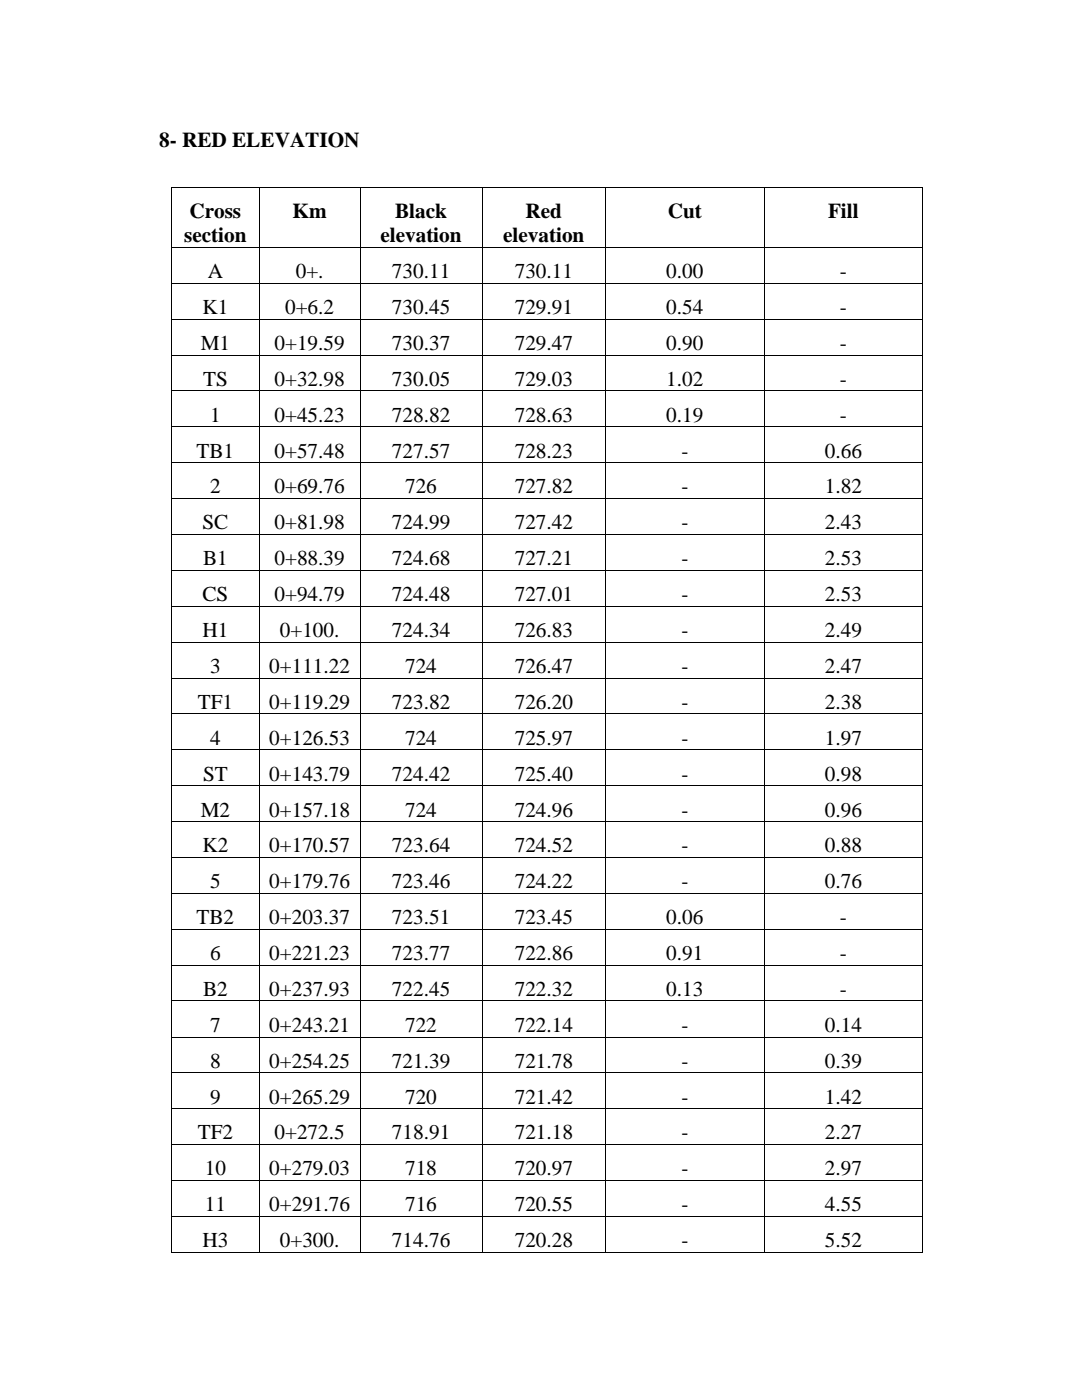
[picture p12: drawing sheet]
<svg xmlns="http://www.w3.org/2000/svg" width="216mm" height="279mm" viewBox="0 0 216 279" stroke-linecap="round" stroke-linejoin="round" font-family="sans-serif">
<defs><g id="words">
<g font-size="4.2">
<text x="31.8" y="29.3">8- RED ELEVATION</text>
<text x="37.8" y="43.5">Cross</text>
<text x="58.4" y="43.5">Km</text>
<text x="78.8" y="43.5">Black</text>
<text x="104.9" y="43.5">Red</text>
<text x="133.2" y="43.5">Cut</text>
<text x="165.2" y="43.5">Fill</text>
<text x="36.8" y="48.4">section</text>
<text x="75.9" y="48.4">elevation</text>
<text x="100.4" y="48.4">elevation</text>
<text x="41.5" y="55.5">A</text>
<text x="59" y="55.5">0+.</text>
<text x="78.2" y="55.5">730.11</text>
<text x="102.7" y="55.5">730.11</text>
<text x="133" y="55.5">0.00</text>
<text x="167.6" y="55.5">-</text>
<text x="40.4" y="62.7">K1</text>
<text x="56.9" y="62.7">0+6.2</text>
<text x="78.2" y="62.7">730.45</text>
<text x="102.7" y="62.7">729.91</text>
<text x="133" y="62.7">0.54</text>
<text x="167.6" y="62.7">-</text>
<text x="40.1" y="69.9">M1</text>
<text x="54.8" y="69.9">0+19.59</text>
<text x="78.2" y="69.9">730.37</text>
<text x="102.7" y="69.9">729.47</text>
<text x="133" y="69.9">0.90</text>
<text x="167.6" y="69.9">-</text>
<text x="40.5" y="77">TS</text>
<text x="54.8" y="77">0+32.98</text>
<text x="78.2" y="77">730.05</text>
<text x="102.7" y="77">729.03</text>
<text x="133" y="77">1.02</text>
<text x="167.6" y="77">-</text>
<text x="41.9" y="84.2">1</text>
<text x="54.8" y="84.2">0+45.23</text>
<text x="78.2" y="84.2">728.82</text>
<text x="102.7" y="84.2">728.63</text>
<text x="133" y="84.2">0.19</text>
<text x="167.6" y="84.2">-</text>
<text x="39.2" y="91.3">TB1</text>
<text x="54.8" y="91.3">0+57.48</text>
<text x="78.2" y="91.3">727.57</text>
<text x="102.7" y="91.3">728.23</text>
<text x="136" y="91.3">-</text>
<text x="164.6" y="91.3">0.66</text>
<text x="41.9" y="98.5">2</text>
<text x="54.8" y="98.5">0+69.76</text>
<text x="80.8" y="98.5">726</text>
<text x="102.7" y="98.5">727.82</text>
<text x="136" y="98.5">-</text>
<text x="164.6" y="98.5">1.82</text>
<text x="40.4" y="105.6">SC</text>
<text x="54.8" y="105.6">0+81.98</text>
<text x="78.2" y="105.6">724.99</text>
<text x="102.7" y="105.6">727.42</text>
<text x="136" y="105.6">-</text>
<text x="164.6" y="105.6">2.43</text>
<text x="40.5" y="112.8">B1</text>
<text x="54.8" y="112.8">0+88.39</text>
<text x="78.2" y="112.8">724.68</text>
<text x="102.7" y="112.8">727.21</text>
<text x="136" y="112.8">-</text>
<text x="164.6" y="112.8">2.53</text>
<text x="40.4" y="120">CS</text>
<text x="54.8" y="120">0+94.79</text>
<text x="78.2" y="120">724.48</text>
<text x="102.7" y="120">727.01</text>
<text x="136" y="120">-</text>
<text x="164.6" y="120">2.53</text>
<text x="40.4" y="127.1">H1</text>
<text x="55.8" y="127.1">0+100.</text>
<text x="78.2" y="127.1">724.34</text>
<text x="102.7" y="127.1">726.83</text>
<text x="136" y="127.1">-</text>
<text x="164.6" y="127.1">2.49</text>
<text x="41.9" y="134.3">3</text>
<text x="53.7" y="134.3">0+111.22</text>
<text x="80.8" y="134.3">724</text>
<text x="102.7" y="134.3">726.47</text>
<text x="136" y="134.3">-</text>
<text x="164.6" y="134.3">2.47</text>
<text x="39.5" y="141.5">TF1</text>
<text x="53.7" y="141.5">0+119.29</text>
<text x="78.2" y="141.5">723.82</text>
<text x="102.7" y="141.5">726.20</text>
<text x="136" y="141.5">-</text>
<text x="164.6" y="141.5">2.38</text>
<text x="41.9" y="148.6">4</text>
<text x="53.7" y="148.6">0+126.53</text>
<text x="80.8" y="148.6">724</text>
<text x="102.7" y="148.6">725.97</text>
<text x="136" y="148.6">-</text>
<text x="164.6" y="148.6">1.97</text>
<text x="40.5" y="155.8">ST</text>
<text x="53.7" y="155.8">0+143.79</text>
<text x="78.2" y="155.8">724.42</text>
<text x="102.7" y="155.8">725.40</text>
<text x="136" y="155.8">-</text>
<text x="164.6" y="155.8">0.98</text>
<text x="40.1" y="163">M2</text>
<text x="53.7" y="163">0+157.18</text>
<text x="80.8" y="163">724</text>
<text x="102.7" y="163">724.96</text>
<text x="136" y="163">-</text>
<text x="164.6" y="163">0.96</text>
<text x="40.4" y="170.1">K2</text>
<text x="53.7" y="170.1">0+170.57</text>
<text x="78.2" y="170.1">723.64</text>
<text x="102.7" y="170.1">724.52</text>
<text x="136" y="170.1">-</text>
<text x="164.6" y="170.1">0.88</text>
<text x="41.9" y="177.3">5</text>
<text x="53.7" y="177.3">0+179.76</text>
<text x="78.2" y="177.3">723.46</text>
<text x="102.7" y="177.3">724.22</text>
<text x="136" y="177.3">-</text>
<text x="164.6" y="177.3">0.76</text>
<text x="39.2" y="184.4">TB2</text>
<text x="53.7" y="184.4">0+203.37</text>
<text x="78.2" y="184.4">723.51</text>
<text x="102.7" y="184.4">723.45</text>
<text x="133" y="184.4">0.06</text>
<text x="167.6" y="184.4">-</text>
<text x="41.9" y="191.6">6</text>
<text x="53.7" y="191.6">0+221.23</text>
<text x="78.2" y="191.6">723.77</text>
<text x="102.7" y="191.6">722.86</text>
<text x="133" y="191.6">0.91</text>
<text x="167.6" y="191.6">-</text>
<text x="40.5" y="198.7">B2</text>
<text x="53.7" y="198.7">0+237.93</text>
<text x="78.2" y="198.7">722.45</text>
<text x="102.7" y="198.7">722.32</text>
<text x="133" y="198.7">0.13</text>
<text x="167.6" y="198.7">-</text>
<text x="41.9" y="205.9">7</text>
<text x="53.7" y="205.9">0+243.21</text>
<text x="80.8" y="205.9">722</text>
<text x="102.7" y="205.9">722.14</text>
<text x="136" y="205.9">-</text>
<text x="164.6" y="205.9">0.14</text>
<text x="41.9" y="213.1">8</text>
<text x="53.7" y="213.1">0+254.25</text>
<text x="78.2" y="213.1">721.39</text>
<text x="102.7" y="213.1">721.78</text>
<text x="136" y="213.1">-</text>
<text x="164.6" y="213.1">0.39</text>
<text x="41.9" y="220.3">9</text>
<text x="53.7" y="220.3">0+265.29</text>
<text x="80.8" y="220.3">720</text>
<text x="102.7" y="220.3">721.42</text>
<text x="136" y="220.3">-</text>
<text x="164.6" y="220.3">1.42</text>
<text x="39.5" y="227.4">TF2</text>
<text x="54.8" y="227.4">0+272.5</text>
<text x="78.2" y="227.4">718.91</text>
<text x="102.7" y="227.4">721.18</text>
<text x="136" y="227.4">-</text>
<text x="164.6" y="227.4">2.27</text>
<text x="40.9" y="234.6">10</text>
<text x="53.7" y="234.6">0+279.03</text>
<text x="80.8" y="234.6">718</text>
<text x="102.7" y="234.6">720.97</text>
<text x="136" y="234.6">-</text>
<text x="164.6" y="234.6">2.97</text>
<text x="40.9" y="241.7">11</text>
<text x="53.7" y="241.7">0+291.76</text>
<text x="80.8" y="241.7">716</text>
<text x="102.7" y="241.7">720.55</text>
<text x="136" y="241.7">-</text>
<text x="164.6" y="241.7">4.55</text>
<text x="40.4" y="248.9">H3</text>
<text x="55.8" y="248.9">0+300.</text>
<text x="78.2" y="248.9">714.76</text>
<text x="102.7" y="248.9">720.28</text>
<text x="136" y="248.9">-</text>
<text x="164.6" y="248.9">5.52</text>
</g>
</g></defs>
<g fill="#000">
<path d="M34.2 37.3h.1v.1h-.1z" fill-rule="evenodd"/>
<path d="M34.2 37.3h.1v.1h-.1z" fill-rule="evenodd"/>
<path d="M51.7 37.3h.2v.1h-.2z" fill-rule="evenodd"/>
<path d="M71.8 37.3h.2v.1h-.2z" fill-rule="evenodd"/>
<path d="M96.2 37.3h.1v.1h-.1z" fill-rule="evenodd"/>
<path d="M120.8 37.3h.1v.1h-.1z" fill-rule="evenodd"/>
<path d="M152.4 37.3h.2v.1h-.2z" fill-rule="evenodd"/>
<path d="M184 37.3h.2v.1h-.2z" fill-rule="evenodd"/>
<path d="M184 37.3h.2v.1h-.2z" fill-rule="evenodd"/>
<path d="M34.2 49.3h.1v.2h-.1z" fill-rule="evenodd"/>
<path d="M34.2 56.4h.1v.2h-.1z" fill-rule="evenodd"/>
<path d="M51.7 49.3h.2v.2h-.2z" fill-rule="evenodd"/>
<path d="M51.7 56.4h.2v.2h-.2z" fill-rule="evenodd"/>
<path d="M71.8 49.3h.2v.2h-.2z" fill-rule="evenodd"/>
<path d="M71.8 56.4h.2v.2h-.2z" fill-rule="evenodd"/>
<path d="M96.2 49.3h.1v.2h-.1z" fill-rule="evenodd"/>
<path d="M96.2 56.4h.1v.2h-.1z" fill-rule="evenodd"/>
<path d="M120.8 49.3h.1v.2h-.1z" fill-rule="evenodd"/>
<path d="M120.8 56.4h.1v.2h-.1z" fill-rule="evenodd"/>
<path d="M152.4 49.3h.2v.2h-.2z" fill-rule="evenodd"/>
<path d="M152.4 56.4h.2v.2h-.2z" fill-rule="evenodd"/>
<path d="M184 49.3h.2v.2h-.2z" fill-rule="evenodd"/>
<path d="M184 56.4h.2v.2h-.2z" fill-rule="evenodd"/>
<path d="M34.2 63.6h.1v.2h-.1z" fill-rule="evenodd"/>
<path d="M34.2 70.8h.1v.2h-.1z" fill-rule="evenodd"/>
<path d="M34.2 77.9h.1v.2h-.1z" fill-rule="evenodd"/>
<path d="M51.7 63.6h.2v.2h-.2z" fill-rule="evenodd"/>
<path d="M51.7 70.8h.2v.2h-.2z" fill-rule="evenodd"/>
<path d="M51.7 77.9h.2v.2h-.2z" fill-rule="evenodd"/>
<path d="M71.8 63.6h.2v.2h-.2z" fill-rule="evenodd"/>
<path d="M71.8 70.8h.2v.2h-.2z" fill-rule="evenodd"/>
<path d="M71.8 77.9h.2v.2h-.2z" fill-rule="evenodd"/>
<path d="M96.2 63.6h.1v.2h-.1z" fill-rule="evenodd"/>
<path d="M96.2 70.8h.1v.2h-.1z" fill-rule="evenodd"/>
<path d="M96.2 77.9h.1v.2h-.1z" fill-rule="evenodd"/>
<path d="M120.8 63.6h.1v.2h-.1z" fill-rule="evenodd"/>
<path d="M120.8 70.8h.1v.2h-.1z" fill-rule="evenodd"/>
<path d="M120.8 77.9h.1v.2h-.1z" fill-rule="evenodd"/>
<path d="M152.4 63.6h.2v.2h-.2z" fill-rule="evenodd"/>
<path d="M152.4 70.8h.2v.2h-.2z" fill-rule="evenodd"/>
<path d="M152.4 77.9h.2v.2h-.2z" fill-rule="evenodd"/>
<path d="M184 63.6h.2v.2h-.2z" fill-rule="evenodd"/>
<path d="M184 70.8h.2v.2h-.2z" fill-rule="evenodd"/>
<path d="M184 77.9h.2v.2h-.2z" fill-rule="evenodd"/>
<path d="M34.2 85.1h.1v.2h-.1z" fill-rule="evenodd"/>
<path d="M34.2 92.3h.1v.1h-.1z" fill-rule="evenodd"/>
<path d="M34.2 99.4h.1v.2h-.1z" fill-rule="evenodd"/>
<path d="M51.7 85.1h.2v.2h-.2z" fill-rule="evenodd"/>
<path d="M51.7 92.3h.2v.1h-.2z" fill-rule="evenodd"/>
<path d="M51.7 99.4h.2v.2h-.2z" fill-rule="evenodd"/>
<path d="M71.8 85.1h.2v.2h-.2z" fill-rule="evenodd"/>
<path d="M71.8 92.3h.2v.1h-.2z" fill-rule="evenodd"/>
<path d="M71.8 99.4h.2v.2h-.2z" fill-rule="evenodd"/>
<path d="M96.2 85.1h.1v.2h-.1z" fill-rule="evenodd"/>
<path d="M96.2 92.3h.1v.1h-.1z" fill-rule="evenodd"/>
<path d="M96.2 99.4h.1v.2h-.1z" fill-rule="evenodd"/>
<path d="M120.8 85.1h.1v.2h-.1z" fill-rule="evenodd"/>
<path d="M120.8 92.3h.1v.1h-.1z" fill-rule="evenodd"/>
<path d="M120.8 99.4h.1v.2h-.1z" fill-rule="evenodd"/>
<path d="M152.4 85.1h.2v.2h-.2z" fill-rule="evenodd"/>
<path d="M152.4 92.3h.2v.1h-.2z" fill-rule="evenodd"/>
<path d="M152.4 99.4h.2v.2h-.2z" fill-rule="evenodd"/>
<path d="M184 85.1h.2v.2h-.2z" fill-rule="evenodd"/>
<path d="M184 92.3h.2v.1h-.2z" fill-rule="evenodd"/>
<path d="M184 99.4h.2v.2h-.2z" fill-rule="evenodd"/>
<path d="M34.2 106.6h.1v.1h-.1z" fill-rule="evenodd"/>
<path d="M34.2 113.8h.1v.1h-.1z" fill-rule="evenodd"/>
<path d="M51.7 106.6h.2v.1h-.2z" fill-rule="evenodd"/>
<path d="M51.7 113.8h.2v.1h-.2z" fill-rule="evenodd"/>
<path d="M71.8 106.6h.2v.1h-.2z" fill-rule="evenodd"/>
<path d="M71.8 113.8h.2v.1h-.2z" fill-rule="evenodd"/>
<path d="M96.2 106.6h.1v.1h-.1z" fill-rule="evenodd"/>
<path d="M96.2 113.8h.1v.1h-.1z" fill-rule="evenodd"/>
<path d="M120.8 106.6h.1v.1h-.1z" fill-rule="evenodd"/>
<path d="M120.8 113.8h.1v.1h-.1z" fill-rule="evenodd"/>
<path d="M152.4 106.6h.2v.1h-.2z" fill-rule="evenodd"/>
<path d="M152.4 113.8h.2v.1h-.2z" fill-rule="evenodd"/>
<path d="M184 106.6h.2v.1h-.2z" fill-rule="evenodd"/>
<path d="M184 113.8h.2v.1h-.2z" fill-rule="evenodd"/>
<path d="M34.2 120.9h.1v.2h-.1z" fill-rule="evenodd"/>
<path d="M34.2 128.1h.1v.1h-.1z" fill-rule="evenodd"/>
<path d="M34.2 135.2h.1v.2h-.1z" fill-rule="evenodd"/>
<path d="M51.7 120.9h.2v.2h-.2z" fill-rule="evenodd"/>
<path d="M51.7 128.1h.2v.1h-.2z" fill-rule="evenodd"/>
<path d="M51.7 135.2h.2v.2h-.2z" fill-rule="evenodd"/>
<path d="M71.8 120.9h.2v.2h-.2z" fill-rule="evenodd"/>
<path d="M71.8 128.1h.2v.1h-.2z" fill-rule="evenodd"/>
<path d="M71.8 135.2h.2v.2h-.2z" fill-rule="evenodd"/>
<path d="M96.2 120.9h.1v.2h-.1z" fill-rule="evenodd"/>
<path d="M96.2 128.1h.1v.1h-.1z" fill-rule="evenodd"/>
<path d="M96.2 135.2h.1v.2h-.1z" fill-rule="evenodd"/>
<path d="M120.8 120.9h.1v.2h-.1z" fill-rule="evenodd"/>
<path d="M120.8 128.1h.1v.1h-.1z" fill-rule="evenodd"/>
<path d="M120.8 135.2h.1v.2h-.1z" fill-rule="evenodd"/>
<path d="M152.4 120.9h.2v.2h-.2z" fill-rule="evenodd"/>
<path d="M152.4 128.1h.2v.1h-.2z" fill-rule="evenodd"/>
<path d="M152.4 135.2h.2v.2h-.2z" fill-rule="evenodd"/>
<path d="M184 120.9h.2v.2h-.2z" fill-rule="evenodd"/>
<path d="M184 128.1h.2v.1h-.2z" fill-rule="evenodd"/>
<path d="M184 135.2h.2v.2h-.2z" fill-rule="evenodd"/>
<path d="M34.2 142.4h.1v.2h-.1z" fill-rule="evenodd"/>
<path d="M34.2 149.5h.1v.2h-.1z" fill-rule="evenodd"/>
<path d="M34.2 156.7h.1v.2h-.1z" fill-rule="evenodd"/>
<path d="M51.7 142.4h.2v.2h-.2z" fill-rule="evenodd"/>
<path d="M51.7 149.5h.2v.2h-.2z" fill-rule="evenodd"/>
<path d="M51.7 156.7h.2v.2h-.2z" fill-rule="evenodd"/>
<path d="M71.8 142.4h.2v.2h-.2z" fill-rule="evenodd"/>
<path d="M71.8 149.5h.2v.2h-.2z" fill-rule="evenodd"/>
<path d="M71.8 156.7h.2v.2h-.2z" fill-rule="evenodd"/>
<path d="M96.2 142.4h.1v.2h-.1z" fill-rule="evenodd"/>
<path d="M96.2 149.5h.1v.2h-.1z" fill-rule="evenodd"/>
<path d="M96.2 156.7h.1v.2h-.1z" fill-rule="evenodd"/>
<path d="M120.8 142.4h.1v.2h-.1z" fill-rule="evenodd"/>
<path d="M120.8 149.5h.1v.2h-.1z" fill-rule="evenodd"/>
<path d="M120.8 156.7h.1v.2h-.1z" fill-rule="evenodd"/>
<path d="M152.4 142.4h.2v.2h-.2z" fill-rule="evenodd"/>
<path d="M152.4 149.5h.2v.2h-.2z" fill-rule="evenodd"/>
<path d="M152.4 156.7h.2v.2h-.2z" fill-rule="evenodd"/>
<path d="M184 142.4h.2v.2h-.2z" fill-rule="evenodd"/>
<path d="M184 149.5h.2v.2h-.2z" fill-rule="evenodd"/>
<path d="M184 156.7h.2v.2h-.2z" fill-rule="evenodd"/>
<path d="M34.2 163.9h.1v.2h-.1z" fill-rule="evenodd"/>
<path d="M34.2 171.1h.1v.1h-.1z" fill-rule="evenodd"/>
<path d="M34.2 178.2h.1v.2h-.1z" fill-rule="evenodd"/>
<path d="M51.7 163.9h.2v.2h-.2z" fill-rule="evenodd"/>
<path d="M51.7 171.1h.2v.1h-.2z" fill-rule="evenodd"/>
<path d="M51.7 178.2h.2v.2h-.2z" fill-rule="evenodd"/>
<path d="M71.8 163.9h.2v.2h-.2z" fill-rule="evenodd"/>
<path d="M71.8 171.1h.2v.1h-.2z" fill-rule="evenodd"/>
<path d="M71.8 178.2h.2v.2h-.2z" fill-rule="evenodd"/>
<path d="M96.2 163.9h.1v.2h-.1z" fill-rule="evenodd"/>
<path d="M96.2 171.1h.1v.1h-.1z" fill-rule="evenodd"/>
<path d="M96.2 178.2h.1v.2h-.1z" fill-rule="evenodd"/>
<path d="M120.8 163.9h.1v.2h-.1z" fill-rule="evenodd"/>
<path d="M120.8 171.1h.1v.1h-.1z" fill-rule="evenodd"/>
<path d="M120.8 178.2h.1v.2h-.1z" fill-rule="evenodd"/>
<path d="M152.4 163.9h.2v.2h-.2z" fill-rule="evenodd"/>
<path d="M152.4 171.1h.2v.1h-.2z" fill-rule="evenodd"/>
<path d="M152.4 178.2h.2v.2h-.2z" fill-rule="evenodd"/>
<path d="M184 163.9h.2v.2h-.2z" fill-rule="evenodd"/>
<path d="M184 171.1h.2v.1h-.2z" fill-rule="evenodd"/>
<path d="M184 178.2h.2v.2h-.2z" fill-rule="evenodd"/>
<path d="M34.2 185.4h.1v.1h-.1z" fill-rule="evenodd"/>
<path d="M34.2 192.5h.1v.2h-.1z" fill-rule="evenodd"/>
<path d="M34.2 199.7h.1v.1h-.1z" fill-rule="evenodd"/>
<path d="M51.7 185.4h.2v.1h-.2z" fill-rule="evenodd"/>
<path d="M51.7 192.5h.2v.2h-.2z" fill-rule="evenodd"/>
<path d="M51.7 199.7h.2v.1h-.2z" fill-rule="evenodd"/>
<path d="M71.8 185.4h.2v.1h-.2z" fill-rule="evenodd"/>
<path d="M71.8 192.5h.2v.2h-.2z" fill-rule="evenodd"/>
<path d="M71.8 199.7h.2v.1h-.2z" fill-rule="evenodd"/>
<path d="M96.2 185.4h.1v.1h-.1z" fill-rule="evenodd"/>
<path d="M96.2 192.5h.1v.2h-.1z" fill-rule="evenodd"/>
<path d="M96.2 199.7h.1v.1h-.1z" fill-rule="evenodd"/>
<path d="M120.8 185.4h.1v.1h-.1z" fill-rule="evenodd"/>
<path d="M120.8 192.5h.1v.2h-.1z" fill-rule="evenodd"/>
<path d="M120.8 199.7h.1v.1h-.1z" fill-rule="evenodd"/>
<path d="M152.4 185.4h.2v.1h-.2z" fill-rule="evenodd"/>
<path d="M152.4 192.5h.2v.2h-.2z" fill-rule="evenodd"/>
<path d="M152.4 199.7h.2v.1h-.2z" fill-rule="evenodd"/>
<path d="M184 185.4h.2v.1h-.2z" fill-rule="evenodd"/>
<path d="M184 192.5h.2v.2h-.2z" fill-rule="evenodd"/>
<path d="M184 199.7h.2v.1h-.2z" fill-rule="evenodd"/>
<path d="M34.2 206.9h.1v.1h-.1z" fill-rule="evenodd"/>
<path d="M34.2 214h.1v.2h-.1z" fill-rule="evenodd"/>
<path d="M51.7 206.9h.2v.1h-.2z" fill-rule="evenodd"/>
<path d="M51.7 214h.2v.2h-.2z" fill-rule="evenodd"/>
<path d="M71.8 206.9h.2v.1h-.2z" fill-rule="evenodd"/>
<path d="M71.8 214h.2v.2h-.2z" fill-rule="evenodd"/>
<path d="M96.2 206.9h.1v.1h-.1z" fill-rule="evenodd"/>
<path d="M96.2 214h.1v.2h-.1z" fill-rule="evenodd"/>
<path d="M120.8 206.9h.1v.1h-.1z" fill-rule="evenodd"/>
<path d="M120.8 214h.1v.2h-.1z" fill-rule="evenodd"/>
<path d="M152.4 206.9h.2v.1h-.2z" fill-rule="evenodd"/>
<path d="M152.4 214h.2v.2h-.2z" fill-rule="evenodd"/>
<path d="M184 206.9h.2v.1h-.2z" fill-rule="evenodd"/>
<path d="M184 214h.2v.2h-.2z" fill-rule="evenodd"/>
<path d="M34.2 221.2h.1v.2h-.1z" fill-rule="evenodd"/>
<path d="M34.2 228.3h.1v.2h-.1z" fill-rule="evenodd"/>
<path d="M34.2 235.5h.1v.2h-.1z" fill-rule="evenodd"/>
<path d="M51.7 221.2h.2v.2h-.2z" fill-rule="evenodd"/>
<path d="M51.7 228.3h.2v.2h-.2z" fill-rule="evenodd"/>
<path d="M51.7 235.5h.2v.2h-.2z" fill-rule="evenodd"/>
<path d="M71.8 221.2h.2v.2h-.2z" fill-rule="evenodd"/>
<path d="M71.8 228.3h.2v.2h-.2z" fill-rule="evenodd"/>
<path d="M71.8 235.5h.2v.2h-.2z" fill-rule="evenodd"/>
<path d="M96.2 221.2h.1v.2h-.1z" fill-rule="evenodd"/>
<path d="M96.2 228.3h.1v.2h-.1z" fill-rule="evenodd"/>
<path d="M96.2 235.5h.1v.2h-.1z" fill-rule="evenodd"/>
<path d="M120.8 221.2h.1v.2h-.1z" fill-rule="evenodd"/>
<path d="M120.8 228.3h.1v.2h-.1z" fill-rule="evenodd"/>
<path d="M120.8 235.5h.1v.2h-.1z" fill-rule="evenodd"/>
<path d="M152.4 221.2h.2v.2h-.2z" fill-rule="evenodd"/>
<path d="M152.4 228.3h.2v.2h-.2z" fill-rule="evenodd"/>
<path d="M152.4 235.5h.2v.2h-.2z" fill-rule="evenodd"/>
<path d="M184 221.2h.2v.2h-.2z" fill-rule="evenodd"/>
<path d="M184 228.3h.2v.2h-.2z" fill-rule="evenodd"/>
<path d="M184 235.5h.2v.2h-.2z" fill-rule="evenodd"/>
<path d="M34.2 242.6h.1v.2h-.1z" fill-rule="evenodd"/>
<path d="M34.2 249.8h.1v.2h-.1z" fill-rule="evenodd"/>
<path d="M34.2 249.8h.1v.2h-.1z" fill-rule="evenodd"/>
<path d="M51.7 242.6h.2v.2h-.2z" fill-rule="evenodd"/>
<path d="M51.7 249.8h.2v.2h-.2z" fill-rule="evenodd"/>
<path d="M71.8 242.6h.2v.2h-.2z" fill-rule="evenodd"/>
<path d="M71.8 249.8h.2v.2h-.2z" fill-rule="evenodd"/>
<path d="M96.2 242.6h.1v.2h-.1z" fill-rule="evenodd"/>
<path d="M96.2 249.8h.1v.2h-.1z" fill-rule="evenodd"/>
<path d="M120.8 242.6h.1v.2h-.1z" fill-rule="evenodd"/>
<path d="M120.8 249.8h.1v.2h-.1z" fill-rule="evenodd"/>
<path d="M152.4 242.6h.2v.2h-.2z" fill-rule="evenodd"/>
<path d="M152.4 249.8h.2v.2h-.2z" fill-rule="evenodd"/>
<path d="M184 242.6h.2v.2h-.2z" fill-rule="evenodd"/>
<path d="M184 249.8h.2v.2h-.2z" fill-rule="evenodd"/>
<path d="M184 249.8h.2v.2h-.2z" fill-rule="evenodd"/>
</g>
<g fill="none" stroke="#000" stroke-width=".2">
<path d="M34.3 37.4v11.9M34.3 37.3h17.4M51.8 37.4v11.9M51.9 37.3h19.9M71.9 37.4v11.9M72 37.3h24.2M96.2 37.4v11.9M96.3 37.3h24.5M120.8 37.4v11.9M120.9 37.3h31.5M152.5 37.4v11.9M152.6 37.3h31.4"/>
<path d="M184.1 37.4v11.9M34.3 49.5v6.9M34.3 56.6v7M34.3 49.4h17.4M34.3 56.5h17.4M51.8 49.5v6.9M51.8 56.6v7M51.9 49.4h19.9M51.9 56.5h19.9M71.9 49.5v6.9M71.9 56.6v7M72 49.4h24.2"/>
<path d="M72 56.5h24.2M96.2 49.5v6.9M96.2 56.6v7M96.3 49.4h24.5M96.3 56.5h24.5M120.8 49.5v6.9M120.8 56.6v7M120.9 49.4h31.5M120.9 56.5h31.5M152.5 49.5v6.9M152.5 56.6v7M152.6 49.4h31.4"/>
<path d="M152.6 56.5h31.4M184.1 49.5v6.9M184.1 56.6v7M34.3 63.8v7M34.3 71v6.9M34.3 78.1v7M34.3 63.7h17.4M34.3 70.9h17.4M34.3 78h17.4M51.8 63.8v7M51.8 71v6.9M51.8 78.1v7"/>
<path d="M51.9 63.7h19.9M51.9 70.9h19.9M51.9 78h19.9M71.9 63.8v7M71.9 71v6.9M71.9 78.1v7M72 63.7h24.2M72 70.9h24.2M72 78h24.2M96.2 63.8v7M96.2 71v6.9M96.2 78.1v7"/>
<path d="M96.3 63.7h24.5M96.3 70.9h24.5M96.3 78h24.5M120.8 63.8v7M120.8 71v6.9M120.8 78.1v7M120.9 63.7h31.5M120.9 70.9h31.5M120.9 78h31.5M152.5 63.8v7M152.5 71v6.9M152.5 78.1v7"/>
<path d="M152.6 63.7h31.4M152.6 70.9h31.4M152.6 78h31.4M184.1 63.8v7M184.1 71v6.9M184.1 78.1v7M34.3 85.3v7M34.3 92.4v7M34.3 99.6v7M34.3 85.2h17.4M34.3 92.3h17.4M34.3 99.5h17.4"/>
<path d="M51.8 85.3v7M51.8 92.4v7M51.8 99.6v7M51.9 85.2h19.9M51.9 92.3h19.9M51.9 99.5h19.9M71.9 85.3v7M71.9 92.4v7M71.9 99.6v7M72 85.2h24.2M72 92.3h24.2M72 99.5h24.2"/>
<path d="M96.2 85.3v7M96.2 92.4v7M96.2 99.6v7M96.3 85.2h24.5M96.3 92.3h24.5M96.3 99.5h24.5M120.8 85.3v7M120.8 92.4v7M120.8 99.6v7M120.9 85.2h31.5M120.9 92.3h31.5M120.9 99.5h31.5"/>
<path d="M152.5 85.3v7M152.5 92.4v7M152.5 99.6v7M152.6 85.2h31.4M152.6 92.3h31.4M152.6 99.5h31.4M184.1 85.3v7M184.1 92.4v7M184.1 99.6v7M34.3 106.7v7.1M34.3 113.9v7M34.3 106.7h17.4"/>
<path d="M34.3 113.9h17.4M51.8 106.7v7.1M51.8 113.9v7M51.9 106.7h19.9M51.9 113.9h19.9M71.9 106.7v7.1M71.9 113.9v7M72 106.7h24.2M72 113.9h24.2M96.2 106.7v7.1M96.2 113.9v7M96.3 106.7h24.5"/>
<path d="M96.3 113.9h24.5M120.8 106.7v7.1M120.8 113.9v7M120.9 106.7h31.5M120.9 113.9h31.5M152.5 106.7v7.1M152.5 113.9v7M152.6 106.7h31.4M152.6 113.9h31.4M184.1 106.7v7.1M184.1 113.9v7M34.3 121.1v7"/>
<path d="M34.3 128.2v7M34.3 135.4v7M34.3 121h17.4M34.3 128.2h17.4M34.3 135.3h17.4M51.8 121.1v7M51.8 128.2v7M51.8 135.4v7M51.9 121h19.9M51.9 128.2h19.9M51.9 135.3h19.9M71.9 121.1v7"/>
<path d="M71.9 128.2v7M71.9 135.4v7M72 121h24.2M72 128.2h24.2M72 135.3h24.2M96.2 121.1v7M96.2 128.2v7M96.2 135.4v7M96.3 121h24.5M96.3 128.2h24.5M96.3 135.3h24.5M120.8 121.1v7"/>
<path d="M120.8 128.2v7M120.8 135.4v7M120.9 121h31.5M120.9 128.2h31.5M120.9 135.3h31.5M152.5 121.1v7M152.5 128.2v7M152.5 135.4v7M152.6 121h31.4M152.6 128.2h31.4M152.6 135.3h31.4M184.1 121.1v7"/>
<path d="M184.1 128.2v7M184.1 135.4v7M34.3 142.6v6.9M34.3 149.7v7M34.3 156.9v7M34.3 142.5h17.4M34.3 149.6h17.4M34.3 156.8h17.4M51.8 142.6v6.9M51.8 149.7v7M51.8 156.9v7M51.9 142.5h19.9"/>
<path d="M51.9 149.6h19.9M51.9 156.8h19.9M71.9 142.6v6.9M71.9 149.7v7M71.9 156.9v7M72 142.5h24.2M72 149.6h24.2M72 156.8h24.2M96.2 142.6v6.9M96.2 149.7v7M96.2 156.9v7M96.3 142.5h24.5"/>
<path d="M96.3 149.6h24.5M96.3 156.8h24.5M120.8 142.6v6.9M120.8 149.7v7M120.8 156.9v7M120.9 142.5h31.5M120.9 149.6h31.5M120.9 156.8h31.5M152.5 142.6v6.9M152.5 149.7v7M152.5 156.9v7M152.6 142.5h31.4"/>
<path d="M152.6 149.6h31.4M152.6 156.8h31.4M184.1 142.6v6.9M184.1 149.7v7M184.1 156.9v7M34.3 164.1v7M34.3 171.2v7M34.3 178.4v7M34.3 164h17.4M34.3 171.1h17.4M34.3 178.3h17.4M51.8 164.1v7"/>
<path d="M51.8 171.2v7M51.8 178.4v7M51.9 164h19.9M51.9 171.1h19.9M51.9 178.3h19.9M71.9 164.1v7M71.9 171.2v7M71.9 178.4v7M72 164h24.2M72 171.1h24.2M72 178.3h24.2M96.2 164.1v7"/>
<path d="M96.2 171.2v7M96.2 178.4v7M96.3 164h24.5M96.3 171.1h24.5M96.3 178.3h24.5M120.8 164.1v7M120.8 171.2v7M120.8 178.4v7M120.9 164h31.5M120.9 171.1h31.5M120.9 178.3h31.5M152.5 164.1v7"/>
<path d="M152.5 171.2v7M152.5 178.4v7M152.6 164h31.4M152.6 171.1h31.4M152.6 178.3h31.4M184.1 164.1v7M184.1 171.2v7M184.1 178.4v7M34.3 185.5v7M34.3 192.7v7M34.3 199.8v7.1M34.3 185.4h17.4"/>
<path d="M34.3 192.6h17.4M34.3 199.8h17.4M51.8 185.5v7M51.8 192.7v7M51.8 199.8v7.1M51.9 185.4h19.9M51.9 192.6h19.9M51.9 199.8h19.9M71.9 185.5v7M71.9 192.7v7M71.9 199.8v7.1M72 185.4h24.2"/>
<path d="M72 192.6h24.2M72 199.8h24.2M96.2 185.5v7M96.2 192.7v7M96.2 199.8v7.1M96.3 185.4h24.5M96.3 192.6h24.5M96.3 199.8h24.5M120.8 185.5v7M120.8 192.7v7M120.8 199.8v7.1M120.9 185.4h31.5"/>
<path d="M120.9 192.6h31.5M120.9 199.8h31.5M152.5 185.5v7M152.5 192.7v7M152.5 199.8v7.1M152.6 185.4h31.4M152.6 192.6h31.4M152.6 199.8h31.4M184.1 185.5v7M184.1 192.7v7M184.1 199.8v7.1M34.3 207v7"/>
<path d="M34.3 214.2v7M34.3 207h17.4M34.3 214.1h17.4M51.8 207v7M51.8 214.2v7M51.9 207h19.9M51.9 214.1h19.9M71.9 207v7M71.9 214.2v7M72 207h24.2M72 214.1h24.2M96.2 207v7"/>
<path d="M96.2 214.2v7M96.3 207h24.5M96.3 214.1h24.5M120.8 207v7M120.8 214.2v7M120.9 207h31.5M120.9 214.1h31.5M152.5 207v7M152.5 214.2v7M152.6 207h31.4M152.6 214.1h31.4M184.1 207v7"/>
<path d="M184.1 214.2v7M34.3 221.4v6.9M34.3 228.5v7M34.3 235.7v6.9M34.3 221.3h17.4M34.3 228.4h17.4M34.3 235.6h17.4M51.8 221.4v6.9M51.8 228.5v7M51.8 235.7v6.9M51.9 221.3h19.9M51.9 228.4h19.9"/>
<path d="M51.9 235.6h19.9M71.9 221.4v6.9M71.9 228.5v7M71.9 235.7v6.9M72 221.3h24.2M72 228.4h24.2M72 235.6h24.2M96.2 221.4v6.9M96.2 228.5v7M96.2 235.7v6.9M96.3 221.3h24.5M96.3 228.4h24.5"/>
<path d="M96.3 235.6h24.5M120.8 221.4v6.9M120.8 228.5v7M120.8 235.7v6.9M120.9 221.3h31.5M120.9 228.4h31.5M120.9 235.6h31.5M152.5 221.4v6.9M152.5 228.5v7M152.5 235.7v6.9M152.6 221.3h31.4M152.6 228.4h31.4"/>
<path d="M152.6 235.6h31.4M184.1 221.4v6.9M184.1 228.5v7M184.1 235.7v6.9M34.3 242.8v7M34.3 242.7h17.4M34.3 249.9h17.4M51.8 242.8v7M51.9 242.7h19.9M51.9 249.9h19.9M71.9 242.8v7M72 242.7h24.2"/>
<path d="M72 249.9h24.2M96.2 242.8v7M96.3 242.7h24.5M96.3 249.9h24.5M120.8 242.8v7M120.9 242.7h31.5M120.9 249.9h31.5M152.5 242.8v7M152.6 242.7h31.4M152.6 249.9h31.4M184.1 242.8v7"/>
</g>
<use href="#words"/>
</svg>
